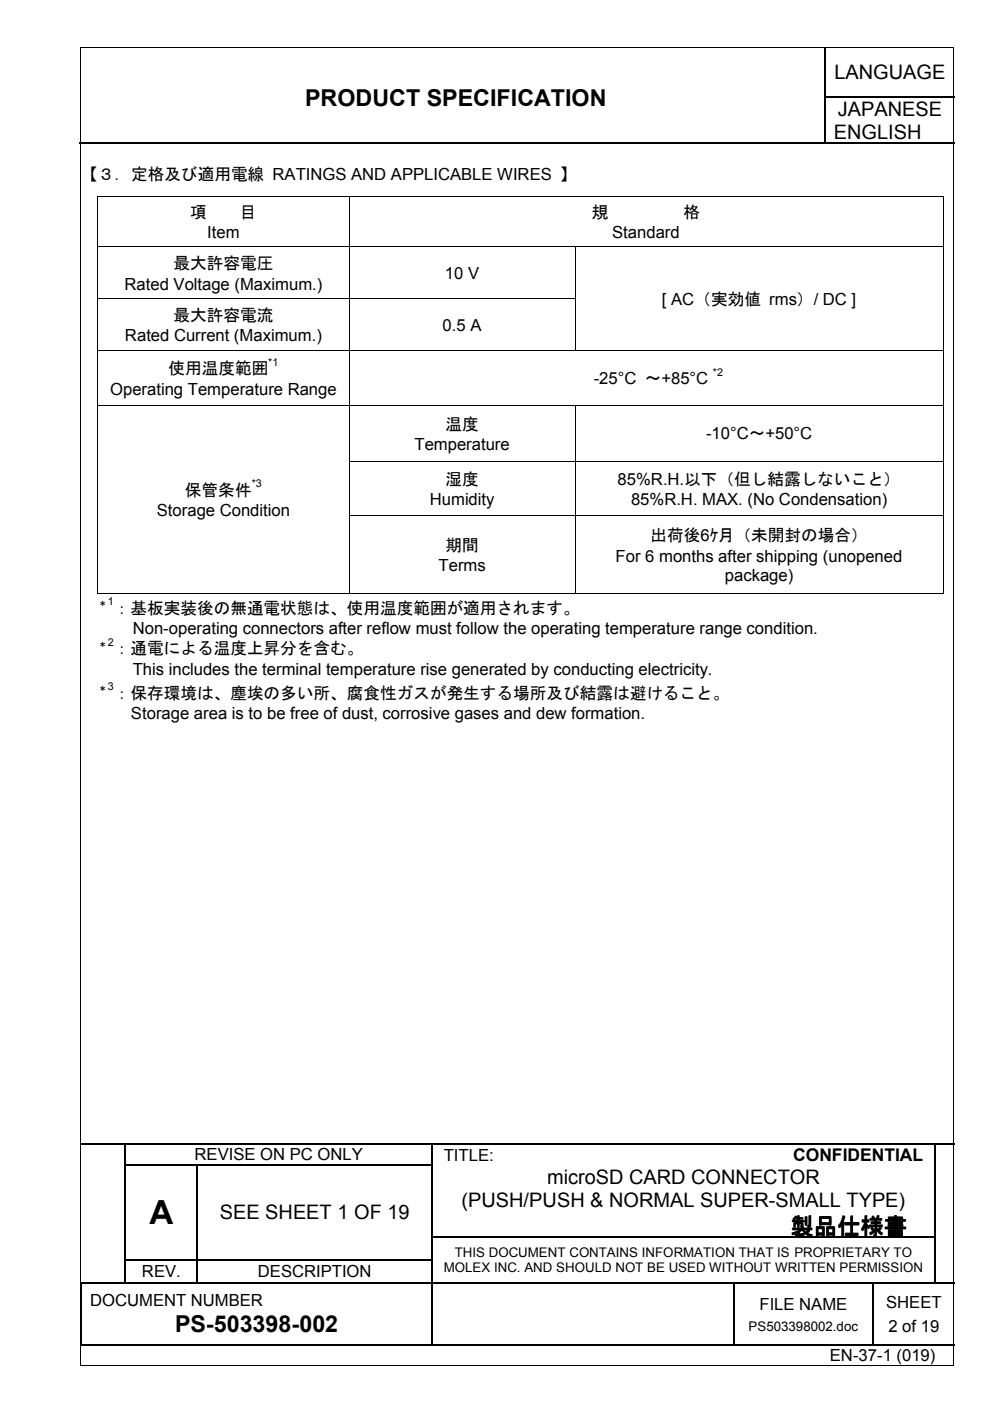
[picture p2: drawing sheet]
<svg xmlns="http://www.w3.org/2000/svg" width="210mm" height="297mm" viewBox="0 0 210 297" stroke-linecap="round" stroke-linejoin="round" font-family="sans-serif">
<defs><g id="words">
<text font-size="7" x="31.7" y="259.6">A</text>
<g font-size="4.9">
<text x="64.7" y="22.5">PRODUCT SPECIFICATION</text>
<text x="167.7" y="261.7">製品仕様書</text>
<text x="37.1" y="282.4">PS-503398-002</text>
</g>
<g font-size="4.2">
<text x="176.9" y="16.8">LANGUAGE</text>
<text x="176.8" y="29.4">ENGLISH</text>
<text x="177.7" y="24.6">JAPANESE</text>
<text x="116" y="251">microSD CARD CONNECTOR</text>
<text x="97.9" y="255.8">(PUSH/PUSH &amp; NORMAL SUPER-SMALL TYPE)</text>
<text x="46.6" y="258.6">SEE SHEET 1 OF 19</text>
</g>
<text font-size="3.7" x="168.2" y="246.2">CONFIDENTIAL</text>
<g font-size="3.5">
<text x="17.2" y="38.2">【３．定格及び適用電線 RATINGS AND APPLICABLE WIRES 】</text>
<text x="40.3" y="46.2">項</text>
<text x="50.9" y="46.2">目</text>
<text x="125.5" y="46.2">規</text>
<text x="144.9" y="46.2">格</text>
<text x="43.9" y="50.5">Item</text>
<text x="129.8" y="50.5">Standard</text>
<text x="36.8" y="57.1">最大許容電圧</text>
<text x="94.3" y="59.1">10 V</text>
<text x="26.4" y="61.4">Rated Voltage (Maximum.)</text>
<text x="140.4" y="64.6">[ AC（実効値 rms）/ DC ]</text>
<text x="36.8" y="68.1">最大許容電流</text>
<text x="93.9" y="70.1">0.5 A</text>
<text x="26.5" y="72.4">Rated Current (Maximum.)</text>
<text x="23.3" y="83.7">Operating Temperature Range</text>
<text x="35.7" y="79.4">使用温度範囲</text>
<text x="125.9" y="81.4">-25°C ～+85°C</text>
<text x="87.9" y="95.4">Temperature</text>
<text x="94.4" y="91.1">温度</text>
<text x="149.7" y="93.1">-10°C～+50°C</text>
<text x="39.2" y="105.1">保管条件</text>
<text x="91.1" y="107.1">Humidity</text>
<text x="94.4" y="102.8">湿度</text>
<text x="131" y="102.8">85%R.H.以下（但し結露しないこと）</text>
<text x="133.8" y="107.1">85%R.H. MAX. (No Condensation)</text>
<text x="33.3" y="109.4">Storage Condition</text>
<text x="94.4" y="116.8">期間</text>
<text x="130.5" y="119.1">For 6 months after shipping (unopened</text>
<text x="137.9" y="114.8">出荷後6ｹ月（未開封の場合）</text>
<text x="93" y="121.1">Terms</text>
<text x="153.7" y="123.1">package)</text>
<text x="24.1" y="130.1">：基板実装後の無通電状態は、使用温度範囲が適用されます。</text>
<text x="28.2" y="134.4">Non-operating connectors after reflow must follow the operating temperature range condition.</text>
<text x="24.1" y="138.7">：通電による温度上昇分を含む。</text>
<text x="28.2" y="143">This includes the terminal temperature rise generated by conducting electricity.</text>
<text x="24.1" y="148.1">：保存環境は、塵埃の多い所、腐食性ガスが発生する場所及び結露は避けること。</text>
<text x="27.8" y="152.4">Storage area is to be free of dust, corrosive gases and dew formation.</text>
<text x="41.3" y="246">REVISE ON PC ONLY</text>
<text x="94.1" y="246.2">TITLE:</text>
<text x="30.1" y="270.8">REV.</text>
<text x="54.7" y="270.8">DESCRIPTION</text>
<text x="19.1" y="277">DOCUMENT NUMBER</text>
<text x="161" y="277.7">FILE NAME</text>
<text x="187.9" y="277.3">SHEET</text>
<text x="188.4" y="282.4">2 of 19</text>
<text x="176" y="288.6">EN-37-1 (019)</text>
</g>
<g font-size="2.8">
<text x="94.1" y="269.7">MOLEX INC. AND SHOULD NOT BE USED WITHOUT WRITTEN PERMISSION</text>
<text x="96.4" y="266.5">THIS DOCUMENT CONTAINS INFORMATION THAT IS PROPRIETARY TO</text>
<text x="158.7" y="282.1">PS503398002.doc</text>
</g>
<g font-size="2.3">
<text x="56.9" y="77.6">*1</text>
<text x="151.2" y="79.6">*2</text>
<text x="53.4" y="103.3">*3</text>
</g>
<g font-size="2.1">
<text x="20.7" y="128.7">＊1</text>
<text x="20.7" y="137.3">＊2</text>
<text x="20.7" y="146.7">＊3</text>
</g>
</g></defs>
<g fill="none" stroke="#000" stroke-width=".25">
<path d="M174.9 10.2v10.2M16.8 30.4h158M174.9 20.6v9.7M175.1 20.5h27.4M175.1 30.4h27.4M17.2 242.6h9.3M26.6 242.8v4M26.6 247.1v4.8M26.6 252.2v4.8M26.6 257.3v4.9M26.7 242.6h64.8M26.7 246.9h15"/>
<path d="M41.8 247.1v4.8M41.8 252.2v4.8M41.8 257.3v4.9M42 246.9h49.5M91.6 242.8v4M91.6 247.1v4.8M91.6 252.2v4.8M91.6 257.3v4.9M91.7 242.6h106.4M198.2 242.8v4M198.2 247.1v4.8M198.2 252.2v4.8"/>
<path d="M198.2 257.3v4.9M198.4 242.6h4M17.2 272.1v13M17.6 272h8.9M26.6 262.5v4.5M26.6 267.3v4.5M26.7 267.1h15M26.7 272h15M41.8 262.5v4.5M41.8 267.3v4.5M42 267.1h49.5M42 272h49.5"/>
<path d="M91.6 262.5v4.5M91.6 267.3v4.5M91.6 272.1v13M91.7 262.3h106.4M91.7 272h63.8M155.6 272.1v13M155.7 272h29.3M185.1 272.1v13M185.3 272h12.8M198.2 262.5v4.5M198.2 267.3v4.5M198.4 272h4"/>
<path d="M17.3 285.2h74.2M91.7 285.2h63.8M155.7 285.2h29.3M185.3 285.2h17.1"/>
</g>
<g fill="#000">
<path d="M174.8 20.4h.3v.2h-.3zM174.8 30.3h.3v.2h-.3zM26.5 242.7l.2 .1zM26.5 242.5h.2v.2h-.2zM26.5 246.8h.2v.3h-.2zM26.5 251.9h.2v.3h-.2zM26.5 257h.2v.3h-.2zM41.7 247.1h.3zM41.7 246.8h.3v.3h-.3zM41.7 251.9h.3v.3h-.3zM41.7 257h.3v.3h-.3zM91.5 242.7l.2 .1z"/>
<path d="M91.5 242.5h.2v.2h-.2zM91.5 246.8h.2v.3h-.2zM91.5 251.9h.2v.3h-.2zM91.5 257h.2v.3h-.2zM198.1 242.7l.3 .1zM198.1 242.5h.3v.2h-.3zM198.1 246.8h.3v.3h-.3zM198.1 251.9h.3v.3h-.3zM198.1 257h.3v.3h-.3zM17.1 271.8h.2v.3h-.2zM17.3 271.8h.3v.3h-.3zM26.5 262.2h.2v.3h-.2z"/>
<path d="M26.5 267h.2v.3h-.2zM26.5 271.8h.2v.3h-.2zM41.7 262.2h.3v.3h-.3zM41.7 267h.3v.3h-.3zM41.7 271.8h.3v.3h-.3zM91.5 262.2h.2v.3h-.2zM91.5 267h.2v.3h-.2zM91.5 271.8h.2v.3h-.2zM155.5 272.1h.2zM155.5 271.8h.2v.3h-.2zM185 272.1h.3zM185 271.8h.3v.3h-.3z"/>
<path d="M198.1 262.2h.3v.3h-.3zM198.1 267h.3v.3h-.3zM198.1 271.8h.3v.3h-.3zM17.1 285.1h.2v.2h-.2zM91.5 285.1h.2v.2h-.2zM155.5 285.1h.2v.2h-.2zM185 285.1h.3v.2h-.3z"/>
</g>
<g fill="#fff">
<path d="M17.3 10.2l.1 .2z" fill-rule="evenodd"/>
<path d="M36.6 11.2h19.4v17h-19.4z" fill-rule="evenodd"/>
<path d="M135.4 11.2h19.4v17h-19.4z" fill-rule="evenodd"/>
<path d="M62.1 16.5h69.7v9.7h-69.7z" fill-rule="evenodd"/>
</g>
<g fill="#000">
<path d="M17 10h.2v.2h-.2zM202.1 10h.2v.2h-.2zM20.7 41.5h.1v.2h-.1zM20.7 52.3h.1v.1h-.1zM73.9 41.5h.2v.2h-.2zM73.9 52.3h.2v.1h-.2zM121.9 52.3h.2v.1h-.2zM199.9 41.5h.1v.2h-.1zM199.9 52.3h.1v.1h-.1zM20.7 63.3h.1v.1h-.1zM20.7 74.3h.1v.1h-.1zM73.9 63.3h.2v.1h-.2z"/>
<path d="M73.9 74.3h.2v.1h-.2zM121.9 63.3h.2v.1h-.2zM121.9 74.3h.2v.1h-.2zM199.9 63.3h.1v.1h-.1zM199.9 74.3h.1v.1h-.1zM20.7 85.9h.1v.1h-.1zM20.7 97.7h.1v.2h-.1zM73.9 85.9h.2v.1h-.2zM73.9 97.7h.2v.2h-.2zM121.9 85.9h.2v.1h-.2zM121.9 97.7h.2v.2h-.2zM199.9 85.9h.1v.1h-.1z"/>
<path d="M199.9 97.7h.1v.2h-.1zM20.7 109.3h.1v.2h-.1zM73.9 109.3h.2v.2h-.2zM121.9 109.3h.2v.2h-.2zM199.9 109.3h.1v.2h-.1zM20.7 125.7h.1v.2h-.1zM73.9 125.7h.2v.2h-.2zM121.9 125.7h.2v.2h-.2zM199.9 125.7h.1v.2h-.1zM17 289.4h.2v.2h-.2zM202.1 289.4h.2v.2h-.2z"/>
</g>
<g fill="none" stroke="#000" stroke-width=".21">
<path d="M17.1 10.2v279.2M17.2 10.1h184.9M202.2 10.2v279.2M20.7 41.7v10.6M20.7 52.4v10.9M20.8 41.6h53.1M20.8 52.3h53.1M74 41.7v10.6M74 52.4v10.9M74.1 41.6h125.8M74.1 52.3h47.8M122 52.4v10.9"/>
<path d="M122.1 52.3h77.8M199.9 41.7v10.6M199.9 52.4v10.9M20.7 63.4v10.9M20.7 74.4v11.5M20.8 63.4h53.1M20.8 74.4h53.1M74 63.4v10.9M74 74.4v11.5M74.1 63.4h47.8M74.1 74.4h47.8M122 63.4v10.9"/>
<path d="M122.1 74.4h77.8M199.9 63.4v10.9M199.9 74.4v11.5M20.7 86v11.7M20.7 97.9v11.4M20.8 85.9h53.1M74 86v11.7M74 97.9v11.4M74.1 85.9h47.8M74.1 97.8h47.8M122 86v11.7M122 97.9v11.4"/>
<path d="M122.1 85.9h77.8M122.1 97.8h77.8M199.9 86v11.7M199.9 97.9v11.4M20.7 109.5v16.2M74 109.5v16.2M74.1 109.4h47.8M122 109.5v16.2M122.1 109.4h77.8M199.9 109.5v16.2M20.8 125.8h53.1M74.1 125.8h47.8"/>
<path d="M122.1 125.8h77.8M17.2 289.5h184.9"/>
</g>
<use href="#words"/>
</svg>
